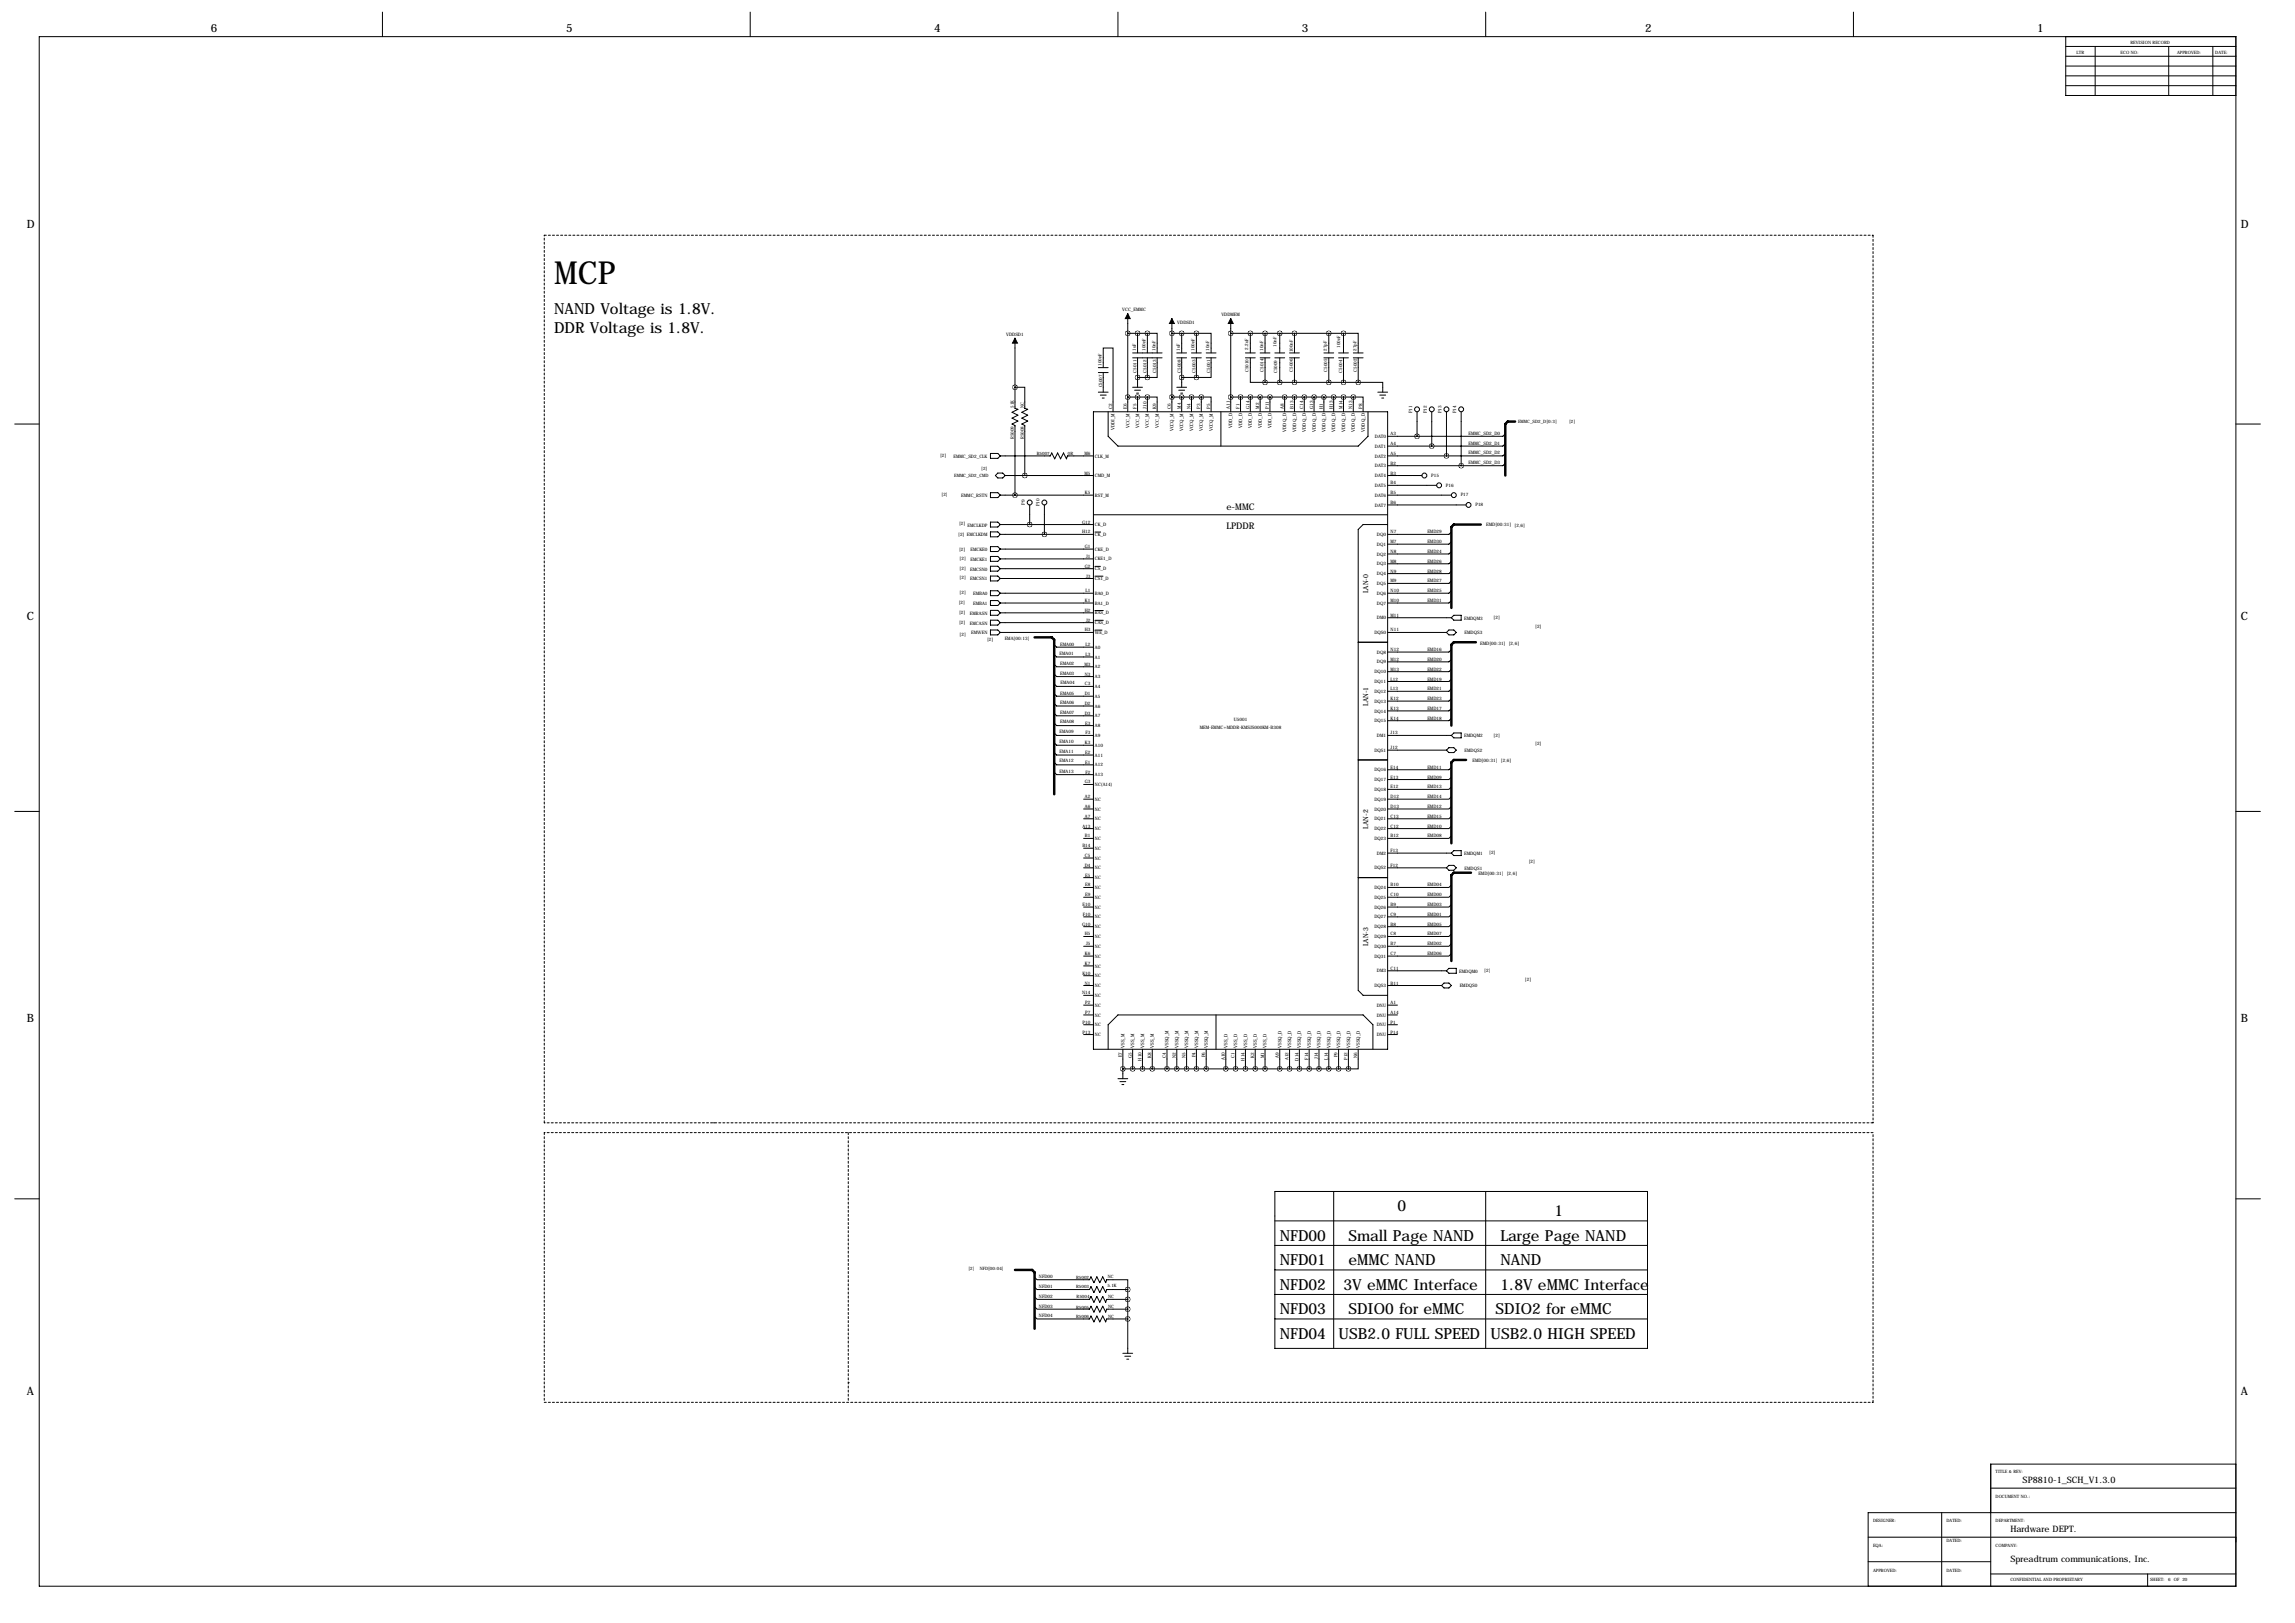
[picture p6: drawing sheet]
<svg xmlns="http://www.w3.org/2000/svg" width="1189mm" height="841mm" viewBox="0 0 1189 841" stroke-linecap="round" stroke-linejoin="round" font-family="sans-serif">
<defs><g id="words">
<text font-size="16.5" x="287" y="147">MCP</text>
<g font-size="7.9">
<text x="287" y="162">NAND Voltage is 1.8V.</text>
<text x="287" y="173">DDR Voltage is 1.8V.</text>
<text x="724" y="627">0</text>
<text x="805" y="630">1</text>
<text x="663" y="643">NFD00</text>
<text x="699" y="643">Small Page NAND</text>
<text x="777" y="643">Large Page NAND</text>
<text x="663" y="655">NFD01</text>
<text x="699" y="655">eMMC NAND</text>
<text x="777" y="655">NAND</text>
<text x="663" y="668">NFD02</text>
<text x="696" y="668">3V eMMC Interface</text>
<text x="777" y="668">1.8V eMMC Interface</text>
<text x="663" y="681">NFD03</text>
<text x="699" y="681">SDIO0 for eMMC</text>
<text x="775" y="681">SDIO2 for eMMC</text>
<text x="663" y="693">NFD04</text>
<text x="693" y="693">USB2.0 FULL SPEED</text>
<text x="772" y="693">USB2.0 HIGH SPEED</text>
</g>
<g font-size="5.9">
<text x="109" y="16">6</text>
<text x="293" y="16">5</text>
<text x="484" y="16">4</text>
<text x="674" y="16">3</text>
<text x="852" y="16">2</text>
<text x="1055" y="16">1</text>
<text x="14" y="118">D</text>
<text x="1161" y="118">D</text>
<text x="14" y="321">C</text>
<text x="1161" y="321">C</text>
<text x="14" y="530">B</text>
<text x="1161" y="530">B</text>
<text x="14" y="723">A</text>
<text x="1161" y="723">A</text>
</g>
<g font-size="4.7">
<text x="635" y="264">e-MMC</text>
<text x="635" y="274">LPDDR</text>
</g>
<g font-size="4.6">
<text x="1048" y="768">SP8810-1_SCH_V1.3.0</text>
<text x="1041" y="794">Hardware DEPT.</text>
<text x="1041" y="809">Spreadtrum communications, Inc.</text>
</g>
<g font-size="3.6">
<text x="709" y="307" transform="rotate(-90 709 307)">LAN-0</text>
<text x="709" y="366" transform="rotate(-90 709 366)">LAN-1</text>
<text x="709" y="429" transform="rotate(-90 709 429)">LAN-2</text>
<text x="709" y="490" transform="rotate(-90 709 490)">LAN-3</text>
</g>
<g font-size="2.4">
<text x="581" y="161">VCC_EMMC</text>
<text x="610" y="168">VDDSD1</text>
<text x="633" y="164">VDDMEM</text>
<text x="521" y="174">VDDSD1</text>
<text x="576" y="212" transform="rotate(-90 576 212)">C2</text>
<text x="584" y="212" transform="rotate(-90 584 212)">E6</text>
<text x="589" y="212" transform="rotate(-90 589 212)">F5</text>
<text x="594" y="212" transform="rotate(-90 594 212)">J10</text>
<text x="599" y="212" transform="rotate(-90 599 212)">K9</text>
<text x="607" y="212" transform="rotate(-90 607 212)">C6</text>
<text x="612" y="212" transform="rotate(-90 612 212)">M4</text>
<text x="617" y="212" transform="rotate(-90 617 212)">N4</text>
<text x="622" y="212" transform="rotate(-90 622 212)">P3</text>
<text x="627" y="212" transform="rotate(-90 627 212)">P5</text>
<text x="637" y="212" transform="rotate(-90 637 212)">A11</text>
<text x="642" y="212" transform="rotate(-90 642 212)">F1</text>
<text x="647" y="212" transform="rotate(-90 647 212)">G14</text>
<text x="652" y="212" transform="rotate(-90 652 212)">M2</text>
<text x="657" y="212" transform="rotate(-90 657 212)">P11</text>
<text x="665" y="212" transform="rotate(-90 665 212)">A8</text>
<text x="670" y="212" transform="rotate(-90 670 212)">B13</text>
<text x="675" y="212" transform="rotate(-90 675 212)">C14</text>
<text x="680" y="212" transform="rotate(-90 680 212)">G13</text>
<text x="685" y="212" transform="rotate(-90 685 212)">H1</text>
<text x="690" y="212" transform="rotate(-90 690 212)">H13</text>
<text x="695" y="212" transform="rotate(-90 695 212)">M14</text>
<text x="701" y="212" transform="rotate(-90 701 212)">N13</text>
<text x="706" y="212" transform="rotate(-90 706 212)">P8</text>
<text x="732" y="214" transform="rotate(-90 732 214)">P11</text>
<text x="739" y="214" transform="rotate(-90 739 214)">P12</text>
<text x="747" y="214" transform="rotate(-90 747 214)">P13</text>
<text x="754" y="214" transform="rotate(-90 754 214)">P14</text>
<text x="585" y="222" transform="rotate(-90 585 222)">VCC_M</text>
<text x="590" y="222" transform="rotate(-90 590 222)">VCC_M</text>
<text x="595" y="222" transform="rotate(-90 595 222)">VCC_M</text>
<text x="600" y="222" transform="rotate(-90 600 222)">VCC_M</text>
<text x="638" y="222" transform="rotate(-90 638 222)">VDD_D</text>
<text x="643" y="222" transform="rotate(-90 643 222)">VDD_D</text>
<text x="649" y="222" transform="rotate(-90 649 222)">VDD_D</text>
<text x="654" y="222" transform="rotate(-90 654 222)">VDD_D</text>
<text x="659" y="222" transform="rotate(-90 659 222)">VDD_D</text>
<text x="577" y="223" transform="rotate(-90 577 223)">VDDI_M</text>
<text x="608" y="223" transform="rotate(-90 608 223)">VCCQ_M</text>
<text x="613" y="223" transform="rotate(-90 613 223)">VCCQ_M</text>
<text x="618" y="223" transform="rotate(-90 618 223)">VCCQ_M</text>
<text x="623" y="223" transform="rotate(-90 623 223)">VCCQ_M</text>
<text x="628" y="223" transform="rotate(-90 628 223)">VCCQ_M</text>
<text x="666" y="224" transform="rotate(-90 666 224)">VDDQ_D</text>
<text x="671" y="224" transform="rotate(-90 671 224)">VDDQ_D</text>
<text x="676" y="224" transform="rotate(-90 676 224)">VDDQ_D</text>
<text x="682" y="224" transform="rotate(-90 682 224)">VDDQ_D</text>
<text x="687" y="224" transform="rotate(-90 687 224)">VDDQ_D</text>
<text x="692" y="224" transform="rotate(-90 692 224)">VDDQ_D</text>
<text x="697" y="224" transform="rotate(-90 697 224)">VDDQ_D</text>
<text x="702" y="224" transform="rotate(-90 702 224)">VDDQ_D</text>
<text x="707" y="224" transform="rotate(-90 707 224)">VDDQ_D</text>
<text x="712" y="227">DAT0</text>
<text x="720" y="225">A3</text>
<text x="761" y="225">EMMC_SD2_D0</text>
<text x="712" y="232">DAT1</text>
<text x="720" y="231">A4</text>
<text x="761" y="230">EMMC_SD2_D1</text>
<text x="487" y="237">[2]</text>
<text x="494" y="237">EMMC_SD2_CLK</text>
<text x="562" y="236">M6</text>
<text x="567" y="237">CLK_M</text>
<text x="712" y="237">DAT2</text>
<text x="720" y="236">A5</text>
<text x="761" y="235">EMMC_SD2_D2</text>
<text x="562" y="246">M5</text>
<text x="712" y="242">DAT3</text>
<text x="720" y="241">B2</text>
<text x="720" y="246">B3</text>
<text x="761" y="240">EMMC_SD2_D3</text>
<text x="567" y="247">CMD_M</text>
<text x="712" y="247">DAT4</text>
<text x="720" y="251">B4</text>
<text x="741" y="247">P15</text>
<text x="488" y="257">[2]</text>
<text x="498" y="257">EMMC_RSTN</text>
<text x="562" y="256">K5</text>
<text x="567" y="257">RST_M</text>
<text x="712" y="252">DAT5</text>
<text x="712" y="257">DAT6</text>
<text x="720" y="256">B5</text>
<text x="749" y="252">P16</text>
<text x="757" y="257">P17</text>
<text x="531" y="262" transform="rotate(-90 531 262)">P9</text>
<text x="538" y="262" transform="rotate(-90 538 262)">P10</text>
<text x="712" y="262">DAT7</text>
<text x="720" y="261">B6</text>
<text x="764" y="262">P18</text>
<text x="497" y="272">[2]</text>
<text x="501" y="273">EMCLKDP</text>
<text x="561" y="271">G12</text>
<text x="567" y="273">CK_D</text>
<text x="770" y="272">EMD[00:31]</text>
<text x="785" y="273">[2,6]</text>
<text x="496" y="277">[2] EMCLKDM</text>
<text x="561" y="276">H12</text>
<text x="567" y="278">CK_D</text>
<text x="713" y="278">DQ0</text>
<text x="720" y="281">M7</text>
<text x="720" y="276">N7</text>
<text x="739" y="276">EMD29</text>
<text x="739" y="281">EMD30</text>
<text x="497" y="285">[2]</text>
<text x="503" y="285">EMCKE0</text>
<text x="562" y="284">G1</text>
<text x="567" y="285">CKE_D</text>
<text x="713" y="283">DQ1</text>
<text x="713" y="288">DQ2</text>
<text x="720" y="286">N8</text>
<text x="739" y="286">EMD24</text>
<text x="497" y="290">[2]</text>
<text x="503" y="291">EMCKE1</text>
<text x="563" y="289">J1</text>
<text x="567" y="290">CKE1_D</text>
<text x="713" y="293">DQ3</text>
<text x="720" y="292">M8</text>
<text x="739" y="292">EMD26</text>
<text x="497" y="295">[2]</text>
<text x="503" y="296">EMCSN0</text>
<text x="562" y="294">G2</text>
<text x="563" y="299">J3</text>
<text x="567" y="295">CS_D</text>
<text x="713" y="298">DQ4</text>
<text x="720" y="297">N9</text>
<text x="739" y="297">EMD28</text>
<text x="497" y="300">[2]</text>
<text x="503" y="301">EMCSN1</text>
<text x="567" y="300">CS1_D</text>
<text x="713" y="303">DQ5</text>
<text x="720" y="302">M9</text>
<text x="739" y="302">EMD27</text>
<text x="497" y="308">[2]</text>
<text x="504" y="308">EMBA0</text>
<text x="562" y="312">K1</text>
<text x="562" y="307">L1</text>
<text x="567" y="308">BA0_D</text>
<text x="713" y="308">DQ6</text>
<text x="720" y="312">M10</text>
<text x="720" y="307">N10</text>
<text x="739" y="307">EMD25</text>
<text x="739" y="312">EMD31</text>
<text x="497" y="313">[2]</text>
<text x="504" y="313">EMBA1</text>
<text x="562" y="317">H2</text>
<text x="567" y="313">BA1_D</text>
<text x="713" y="313">DQ7</text>
<text x="497" y="323">[2]</text>
<text x="497" y="318">[2]</text>
<text x="502" y="324">EMCASN</text>
<text x="502" y="318">EMRASN</text>
<text x="563" y="322">J2</text>
<text x="567" y="318">RAS_D</text>
<text x="567" y="323">CAS_D</text>
<text x="713" y="321">DM0</text>
<text x="720" y="319">M11</text>
<text x="758" y="321">EMDQM3</text>
<text x="774" y="321">[2]</text>
<text x="497" y="329">[2]</text>
<text x="503" y="329">EMWEN</text>
<text x="562" y="327">H3</text>
<text x="567" y="328">WE_D</text>
<text x="712" y="328">DQS0</text>
<text x="720" y="327">N11</text>
<text x="759" y="329">EMDQS3</text>
<text x="795" y="325">[2]</text>
<text x="511" y="332">[2]</text>
<text x="520" y="332">EMA[00:13]</text>
<text x="549" y="334">EMA00</text>
<text x="562" y="335">L2</text>
<text x="767" y="334">EMD[00:31]</text>
<text x="782" y="334">[2,6]</text>
<text x="549" y="339">EMA01</text>
<text x="562" y="340">L3</text>
<text x="567" y="336">A0</text>
<text x="567" y="341">A1</text>
<text x="713" y="339">DQ8</text>
<text x="720" y="337">N12</text>
<text x="739" y="337">EMD16</text>
<text x="549" y="345">EMA02</text>
<text x="562" y="345">M3</text>
<text x="567" y="346">A2</text>
<text x="713" y="344">DQ9</text>
<text x="720" y="342">M12</text>
<text x="720" y="347">M13</text>
<text x="739" y="342">EMD20</text>
<text x="739" y="347">EMD22</text>
<text x="549" y="349">EMA03</text>
<text x="562" y="350">N3</text>
<text x="567" y="351">A3</text>
<text x="712" y="354">DQ11</text>
<text x="712" y="349">DQ10</text>
<text x="720" y="352">L12</text>
<text x="739" y="352">EMD19</text>
<text x="549" y="360">EMA05</text>
<text x="549" y="355">EMA04</text>
<text x="562" y="355">C3</text>
<text x="567" y="356">A4</text>
<text x="712" y="359">DQ12</text>
<text x="720" y="358">L13</text>
<text x="739" y="358">EMD21</text>
<text x="549" y="365">EMA06</text>
<text x="562" y="360">D1</text>
<text x="562" y="365">D2</text>
<text x="567" y="361">A5</text>
<text x="712" y="364">DQ13</text>
<text x="720" y="363">K12</text>
<text x="739" y="363">EMD23</text>
<text x="549" y="370">EMA07</text>
<text x="562" y="370">D3</text>
<text x="567" y="367">A6</text>
<text x="567" y="372">A7</text>
<text x="712" y="369">DQ14</text>
<text x="720" y="368">K13</text>
<text x="739" y="368">EMD17</text>
<text x="549" y="375">EMA08</text>
<text x="562" y="375">E3</text>
<text x="567" y="377">A8</text>
<text x="621" y="378">MEM-EMMC+MDDR-KMSJS000KM-B308</text>
<text x="639" y="373">U5001</text>
<text x="712" y="374">DQ15</text>
<text x="720" y="373">K14</text>
<text x="739" y="373">EMD18</text>
<text x="549" y="380">EMA09</text>
<text x="562" y="380">F3</text>
<text x="567" y="382">A9</text>
<text x="713" y="382">DM1</text>
<text x="720" y="380">J13</text>
<text x="758" y="382">EMDQM2</text>
<text x="774" y="382">[2]</text>
<text x="549" y="390">EMA11</text>
<text x="549" y="385">EMA10</text>
<text x="562" y="386">K3</text>
<text x="567" y="387">A10</text>
<text x="712" y="389">DQS1</text>
<text x="720" y="388">J12</text>
<text x="759" y="390">EMDQS2</text>
<text x="795" y="386">[2]</text>
<text x="549" y="395">EMA12</text>
<text x="562" y="396">E1</text>
<text x="562" y="391">E2</text>
<text x="567" y="392">A11</text>
<text x="763" y="395">EMD[00:31]</text>
<text x="777" y="395">[2,6]</text>
<text x="549" y="400">EMA13</text>
<text x="562" y="401">F2</text>
<text x="567" y="397">A12</text>
<text x="712" y="400">DQ16</text>
<text x="720" y="398">E14</text>
<text x="739" y="398">EMD11</text>
<text x="562" y="406">G3</text>
<text x="567" y="402">A13</text>
<text x="567" y="407">NC(A14)</text>
<text x="712" y="405">DQ17</text>
<text x="720" y="403">E13</text>
<text x="739" y="403">EMD09</text>
<text x="562" y="413">A2</text>
<text x="712" y="410">DQ18</text>
<text x="720" y="413">D12</text>
<text x="720" y="408">E12</text>
<text x="739" y="408">EMD13</text>
<text x="739" y="413">EMD14</text>
<text x="562" y="419">A6</text>
<text x="567" y="415">NC</text>
<text x="567" y="420">NC</text>
<text x="712" y="415">DQ19</text>
<text x="712" y="420">DQ20</text>
<text x="720" y="419">D13</text>
<text x="739" y="419">EMD12</text>
<text x="562" y="424">A7</text>
<text x="567" y="425">NC</text>
<text x="712" y="425">DQ21</text>
<text x="720" y="424">C13</text>
<text x="739" y="424">EMD15</text>
<text x="561" y="429">A13</text>
<text x="567" y="430">NC</text>
<text x="712" y="430">DQ22</text>
<text x="720" y="429">C12</text>
<text x="739" y="429">EMD10</text>
<text x="562" y="434">B1</text>
<text x="567" y="435">NC</text>
<text x="712" y="435">DQ23</text>
<text x="720" y="434">B12</text>
<text x="739" y="434">EMD08</text>
<text x="561" y="439">B14</text>
<text x="562" y="444">C5</text>
<text x="567" y="440">NC</text>
<text x="713" y="443">DM2</text>
<text x="720" y="441">F13</text>
<text x="758" y="443">EMDQM1</text>
<text x="771" y="443">[2]</text>
<text x="562" y="449">D4</text>
<text x="567" y="445">NC</text>
<text x="720" y="449">F12</text>
<text x="792" y="447">[2]</text>
<text x="562" y="454">E5</text>
<text x="567" y="450">NC</text>
<text x="567" y="455">NC</text>
<text x="712" y="450">DQS2</text>
<text x="759" y="451">EMDQS1</text>
<text x="766" y="453">EMD[00:31]</text>
<text x="781" y="453">[2,6]</text>
<text x="562" y="459">E8</text>
<text x="567" y="461">NC</text>
<text x="712" y="461">DQ24</text>
<text x="720" y="459">B10</text>
<text x="739" y="459">EMD04</text>
<text x="562" y="464">E9</text>
<text x="567" y="466">NC</text>
<text x="712" y="466">DQ25</text>
<text x="720" y="464">C10</text>
<text x="739" y="464">EMD00</text>
<text x="561" y="469">E10</text>
<text x="567" y="471">NC</text>
<text x="712" y="471">DQ26</text>
<text x="720" y="469">B9</text>
<text x="739" y="469">EMD03</text>
<text x="561" y="479">G10</text>
<text x="561" y="474">F10</text>
<text x="567" y="476">NC</text>
<text x="712" y="476">DQ27</text>
<text x="720" y="479">B8</text>
<text x="720" y="474">C9</text>
<text x="739" y="474">EMD01</text>
<text x="739" y="479">EMD05</text>
<text x="562" y="485">H5</text>
<text x="567" y="481">NC</text>
<text x="567" y="486">NC</text>
<text x="712" y="481">DQ28</text>
<text x="712" y="486">DQ29</text>
<text x="720" y="485">C8</text>
<text x="739" y="485">EMD07</text>
<text x="563" y="490">J5</text>
<text x="567" y="491">NC</text>
<text x="712" y="491">DQ30</text>
<text x="720" y="490">B7</text>
<text x="739" y="490">EMD02</text>
<text x="562" y="495">K6</text>
<text x="567" y="496">NC</text>
<text x="712" y="496">DQ31</text>
<text x="720" y="495">C7</text>
<text x="739" y="495">EMD06</text>
<text x="562" y="500">K7</text>
<text x="567" y="501">NC</text>
<text x="713" y="504">DM3</text>
<text x="720" y="502">C11</text>
<text x="756" y="504">EMDQM0</text>
<text x="769" y="503">[2]</text>
<text x="561" y="505">K10</text>
<text x="562" y="510">N1</text>
<text x="567" y="506">NC</text>
<text x="720" y="510">B11</text>
<text x="790" y="508">[2]</text>
<text x="561" y="515">N14</text>
<text x="567" y="511">NC</text>
<text x="712" y="511">DQS3</text>
<text x="756" y="511">EMDQS0</text>
<text x="562" y="520">P2</text>
<text x="567" y="516">NC</text>
<text x="567" y="521">NC</text>
<text x="713" y="521">DNU</text>
<text x="720" y="520">A1</text>
<text x="562" y="525">P7</text>
<text x="567" y="527">NC</text>
<text x="713" y="527">DNU</text>
<text x="720" y="525">A14</text>
<text x="561" y="530">P10</text>
<text x="567" y="532">NC</text>
<text x="713" y="532">DNU</text>
<text x="720" y="530">P1</text>
<text x="561" y="535">P13</text>
<text x="567" y="537">NC</text>
<text x="713" y="537">DNU</text>
<text x="720" y="535">P14</text>
<text x="582" y="543" transform="rotate(-90 582 543)">VSS_M</text>
<text x="588" y="543" transform="rotate(-90 588 543)">VSS_M</text>
<text x="593" y="543" transform="rotate(-90 593 543)">VSS_M</text>
<text x="598" y="543" transform="rotate(-90 598 543)">VSS_M</text>
<text x="605" y="543" transform="rotate(-90 605 543)">VSSQ_M</text>
<text x="610" y="543" transform="rotate(-90 610 543)">VSSQ_M</text>
<text x="616" y="543" transform="rotate(-90 616 543)">VSSQ_M</text>
<text x="621" y="543" transform="rotate(-90 621 543)">VSSQ_M</text>
<text x="626" y="543" transform="rotate(-90 626 543)">VSSQ_M</text>
<text x="636" y="543" transform="rotate(-90 636 543)">VSS_D</text>
<text x="641" y="543" transform="rotate(-90 641 543)">VSS_D</text>
<text x="646" y="543" transform="rotate(-90 646 543)">VSS_D</text>
<text x="651" y="543" transform="rotate(-90 651 543)">VSS_D</text>
<text x="656" y="543" transform="rotate(-90 656 543)">VSS_D</text>
<text x="664" y="543" transform="rotate(-90 664 543)">VSSQ_D</text>
<text x="669" y="543" transform="rotate(-90 669 543)">VSSQ_D</text>
<text x="674" y="543" transform="rotate(-90 674 543)">VSSQ_D</text>
<text x="679" y="543" transform="rotate(-90 679 543)">VSSQ_D</text>
<text x="684" y="543" transform="rotate(-90 684 543)">VSSQ_D</text>
<text x="689" y="543" transform="rotate(-90 689 543)">VSSQ_D</text>
<text x="694" y="543" transform="rotate(-90 694 543)">VSSQ_D</text>
<text x="699" y="543" transform="rotate(-90 699 543)">VSSQ_D</text>
<text x="704" y="543" transform="rotate(-90 704 543)">VSSQ_D</text>
<text x="581" y="548" transform="rotate(-90 581 548)">E7</text>
<text x="586" y="548" transform="rotate(-90 586 548)">G5</text>
<text x="591" y="549" transform="rotate(-90 591 549)">H10</text>
<text x="596" y="548" transform="rotate(-90 596 548)">K8</text>
<text x="604" y="548" transform="rotate(-90 604 548)">C4</text>
<text x="609" y="548" transform="rotate(-90 609 548)">N2</text>
<text x="614" y="548" transform="rotate(-90 614 548)">N5</text>
<text x="619" y="548" transform="rotate(-90 619 548)">P4</text>
<text x="624" y="548" transform="rotate(-90 624 548)">P6</text>
<text x="634" y="549" transform="rotate(-90 634 549)">A10</text>
<text x="640" y="548" transform="rotate(-90 640 548)">C1</text>
<text x="645" y="549" transform="rotate(-90 645 549)">H14</text>
<text x="650" y="548" transform="rotate(-90 650 548)">K2</text>
<text x="655" y="548" transform="rotate(-90 655 548)">M1</text>
<text x="662" y="548" transform="rotate(-90 662 548)">A9</text>
<text x="668" y="549" transform="rotate(-90 668 549)">A12</text>
<text x="673" y="549" transform="rotate(-90 673 549)">D14</text>
<text x="678" y="549" transform="rotate(-90 678 549)">F14</text>
<text x="683" y="549" transform="rotate(-90 683 549)">J14</text>
<text x="688" y="549" transform="rotate(-90 688 549)">L14</text>
<text x="693" y="548" transform="rotate(-90 693 548)">P9</text>
<text x="698" y="549" transform="rotate(-90 698 549)">P12</text>
<text x="703" y="548" transform="rotate(-90 703 548)">N6</text>
<text x="538" y="662">NFD00</text>
<text x="538" y="667">NFD01</text>
<text x="538" y="672">NFD02</text>
<text x="538" y="677">NFD03</text>
<text x="538" y="682">NFD04</text>
</g>
<g font-size="2.3">
<text x="1104" y="23">REVISION RECORD</text>
<text x="1076" y="28">LTR</text>
<text x="1099" y="28">ECO NO:</text>
<text x="1128" y="28">APPROVED:</text>
<text x="1148" y="28">DATE:</text>
<text x="661" y="180" transform="rotate(-90 661 180)">10nF</text>
<text x="588" y="182" transform="rotate(-90 588 182)">1uF</text>
<text x="593" y="182" transform="rotate(-90 593 182)">100nF</text>
<text x="599" y="182" transform="rotate(-90 599 182)">10nF</text>
<text x="611" y="182" transform="rotate(-90 611 182)">1uF</text>
<text x="619" y="182" transform="rotate(-90 619 182)">100nF</text>
<text x="626" y="182" transform="rotate(-90 626 182)">10nF</text>
<text x="647" y="181" transform="rotate(-90 647 181)">2.2uF</text>
<text x="654" y="182" transform="rotate(-90 654 182)">10nF</text>
<text x="670" y="182" transform="rotate(-90 670 182)">100nF</text>
<text x="687" y="182" transform="rotate(-90 687 182)">27pF</text>
<text x="694" y="180" transform="rotate(-90 694 180)">100nF</text>
<text x="703" y="182" transform="rotate(-90 703 182)">27pF</text>
<text x="571" y="189" transform="rotate(-90 571 189)">100nF</text>
<text x="589" y="193" transform="rotate(-90 589 193)">C5011</text>
<text x="594" y="193" transform="rotate(-90 594 193)">C5012</text>
<text x="599" y="193" transform="rotate(-90 599 193)">C5013</text>
<text x="612" y="193" transform="rotate(-90 612 193)">C5008</text>
<text x="619" y="193" transform="rotate(-90 619 193)">C5003</text>
<text x="627" y="193" transform="rotate(-90 627 193)">C5001</text>
<text x="647" y="193" transform="rotate(-90 647 193)">C5010</text>
<text x="655" y="193" transform="rotate(-90 655 193)">C5014</text>
<text x="662" y="193" transform="rotate(-90 662 193)">C5009</text>
<text x="670" y="193" transform="rotate(-90 670 193)">C5006</text>
<text x="688" y="193" transform="rotate(-90 688 193)">C5005</text>
<text x="695" y="193" transform="rotate(-90 695 193)">C5004</text>
<text x="703" y="193" transform="rotate(-90 703 193)">C5002</text>
<text x="571" y="201" transform="rotate(-90 571 201)">C5007</text>
<text x="525" y="211" transform="rotate(-90 525 211)">51K</text>
<text x="530" y="211" transform="rotate(-90 530 211)">NC</text>
<text x="786" y="219">EMMC_SD2_D[0:3]</text>
<text x="813" y="219">[2]</text>
<text x="525" y="227" transform="rotate(-90 525 227)">R5009</text>
<text x="530" y="227" transform="rotate(-90 530 227)">R5008</text>
<text x="537" y="236">R5007</text>
<text x="553" y="236">0R</text>
<text x="508" y="244">[2]</text>
<text x="494" y="247">EMMC_SD2_CMD</text>
<text x="502" y="658">[2]</text>
<text x="508" y="658">NFD[00:04]</text>
<text x="557" y="663">R5002</text>
<text x="574" y="662">NC</text>
<text x="557" y="667">R5003</text>
<text x="574" y="667">5.1K</text>
<text x="557" y="678">R5005</text>
<text x="558" y="673">R5004</text>
<text x="574" y="678">NC</text>
<text x="574" y="673">NC</text>
<text x="557" y="683">R5006</text>
<text x="574" y="683">NC</text>
<text x="1034" y="763">TITLE &amp; REV:</text>
<text x="1034" y="776">DOCUMENT NO.:</text>
<text x="970" y="789">DESIGNER:</text>
<text x="1008" y="789">DATED:</text>
<text x="1034" y="789">DEPARTMENT:</text>
<text x="970" y="801">EQA:</text>
<text x="1008" y="799">DATED:</text>
<text x="1034" y="801">COMPANY:</text>
<text x="970" y="814">APPROVED:</text>
<text x="1008" y="814">DATED:</text>
<text x="1041" y="819">CONFIDENTIAL AND PROPRIETARY</text>
<text x="1114" y="819">SHEET: 6 OF 20</text>
</g>
</g></defs>
<g fill="none" stroke="#000" stroke-width=".52">
<path d="M20 19h1138v803h-1138zM198 6v13M389 6v13M579 6v13M770 6v13M960 6v13M1070 19v30h88M1070 34h88M1070 24h88M1070 29h88M1070 39h88M1085 24v25"/>
<path d="M1123 24v25M1146 24v25M1070 44h88M526 175v37h1l-3 2 3 1-3 2 3 1-3 2h2v36M584 162v51M584 173h10M589 173v10M594 173h5v10M594 173v10M607 165v48M607 173h13M612 173v10"/>
<path d="M620 173h7v10M620 173v10M638 165v48M638 173h58M648 173v10M655 173v10M663 173v10M671 173v10M688 173v10M696 173h8v10M696 173v10M569 193h5"/>
<path d="M569 190h5M572 190v-10h5v33M572 193v10M587 185h15M587 183h15M589 185v16M589 196h5M594 185v11M599 185v11h-5M610 185h5M610 183h5M612 185v16"/>
<path d="M612 196h8M617 185h5M617 183h5M620 185v11M625 185h5M625 183h5M627 185v11h-7M645 185h5M645 183h5M648 185v13h7M653 185h5M653 183h5"/>
<path d="M655 185v13M655 198h49M660 185h5M660 183h5M663 185v13M668 185h5M668 183h5M671 185v13M686 185h5M686 183h5M688 185v13M693 185h5"/>
<path d="M693 183h5M696 185v13M701 185h5M701 183h5M704 198h12v5M704 185v13M8 220h12M526 201h5v11h1l-3 2 3 1-3 2 3 1-3 2h2v26M566 213h153v330h-153zM569 203h5M570 205h3M571 206h1"/>
<path d="M574 213v13l5 5h125l5-5v-13M584 206h10M587 201h5M588 202h3M589 204h1M589 206v7M594 206h5v7M594 206v7M607 206h15M610 201h5M611 202h3M612 204h1"/>
<path d="M612 206v7M617 206v7M622 206h5v7M622 206v7M632 213v18M638 206h63M643 206v7M648 206v7M653 206v7M658 206v7M665 206v7M671 206v7"/>
<path d="M676 206v7M681 206v7M686 206v7M691 206v7M696 206v7M701 206h5v7M701 206v7M714 203h5M715 205h3M716 206h1M734 213v13M742 213v18"/>
<path d="M749 213v23M757 213v28M1158 220h13M513 235h4l1 1-1 1h-4zM518 236h26l1-1 1 3 2-3 1 3 2-3 1 3 1-2h13M780 230l-1 1h-60M780 225l-1 1h-60M780 235l-1 1h-60M780 240l-1 1h-60M513 255h4l1 1-1 2h-4zM516 246l1-1h2l2 1-2 2h-2zM518 256h48"/>
<path d="M521 246h45M719 246h18M719 251h25M719 256h33M513 276h4l1 1-1 1h-4zM513 270h4l1 2-1 1h-4zM518 272h48M518 277h48M533 262v10M541 262v15M566 267h153M567 276h3"/>
<path d="M719 272h-13l-2 2v239l2 3h13M719 262h40M752 276l-1 1h-32M513 298h4l1 2-1 1h-4zM513 283h4l1 1-1 2h-4zM513 288h4l1 1-1 2h-4zM513 293h4l1 2-1 1h-4zM518 284h48M518 295h48M518 289h48M518 300h48M567 293h3"/>
<path d="M567 298h4M752 281l-1 1h-32M752 291l-1 1h-32M752 286l-1 1h-32M752 296l-1 1h-32M513 316h4l1 1-1 2h-4zM513 306h4l1 1-1 2h-4zM513 311h4l1 1-1 2h-4zM518 317h48M518 312h48M518 307h48M567 316h5"/>
<path d="M719 320h33M752 311l-1 1h-32M752 306l-1 1h-32M752 301l-1 1h-32M752 320l1-1h4v2h-4zM513 326h4l1 2-1 1h-4zM513 321h4l1 2-1 1h-4zM518 328h48M518 323h48M546 334l1 1h19M546 339l1 1h19M567 326h4"/>
<path d="M567 321h5M704 333h15M719 328h30M749 328l2-2h2l1 2-1 1h-2zM752 336l-1 2h-32M546 354l1 2h19M546 359l1 2h19M546 344l1 1h19M546 349l1 1h19M752 352l-1 1h-32M752 357l-1 1h-32M752 342l-1 1h-32"/>
<path d="M752 347l-1 1h-32M546 364l1 2h19M546 369l1 2h19M546 375l1 1h19M546 380l1 1h19M752 362l-1 1h-32M752 367l-1 1h-32M752 372l-1 1h-32M546 395l1 1h19M546 390l1 1h19M546 400l1 1h19M546 385l1 1h19"/>
<path d="M704 394h15M719 381h33M719 389h30M749 389l2-2h2l1 2-1 1h-2zM752 397l-1 2h-32M752 381l1-1h4v2h-4zM561 414h5M561 419h5M561 406h5M752 403l-1 1h-32M752 418l-1 1h-32M752 408l-1 1h-32"/>
<path d="M752 413l-1 1h-32M8 420h12M561 424h5M561 429h5M561 434h5M561 439h5M752 433l-1 1h-32M752 428l-1 1h-32M752 423l-1 1h-32M1158 420h13M561 455h5M561 460h5"/>
<path d="M561 444h5M561 450h5M704 455h15M719 450h30M719 442h33M749 450l2-2h2l1 2-1 1h-2zM752 458l-1 2h-32M752 442l1-1h4v2h-4zM561 480h5M561 470h5M561 475h5M561 465h5"/>
<path d="M752 463l-1 2h-32M752 474l-1 1h-32M752 469l-1 1h-32M752 479l-1 1h-32M561 490h5M561 495h5M561 485h5M752 489l-1 1h-32M752 494l-1 1h-32M752 484l-1 1h-32M561 516h5M561 510h5"/>
<path d="M561 500h5M561 505h5M719 510h28M719 503h30M748 509h3l1 1-1 2h-3l-1-2zM749 503l2-1h3v2h-3zM561 526h5M561 521h5M561 531h5M561 536h5M630 526v17M719 526h5"/>
<path d="M719 521h5M719 531h5M719 536h5M574 543v-12l5-5h127l5 5v12M579 559h5M582 543v16M582 554h116M587 543v11M592 543v11M597 543v11M605 543v11M610 543v11"/>
<path d="M615 543v11M620 543v11M625 543v11M635 543v11M640 543v11M645 543v11M650 543v11M655 543v11M663 543v11M668 543v11M673 543v11M678 543v11"/>
<path d="M683 543v11M688 543v11M693 543v11M698 543v11M704 543v11h-6M580 560h3M581 562h1M370 582h.1M660 617h193v81h-193zM691 617v81M770 617v81M8 621h12"/>
<path d="M660 632h193M1158 621h13M660 658h193M660 645h193M536 662l1 1h27l1-2 2 3 1-3 2 3 1-3 2 3v-1h11v5M536 677l1 1h27l1-1 2 3 1-3 2 3 1-3 2 3v-2h11M536 672l1 1h27l1-1 2 3 1-3 2 3 1-3 2 3v-2h11M536 667l1 1h27l1-2 2 3 1-3 2 3 1-3 2 3v-1h11M584 668v33M660 670h193M536 682l1 1h27l1-1 2 3 1-3 2 3 1-3 2 3v-2h11M660 683h193"/>
<path d="M439 716h.1M582 701h5M583 702h3M584 704h1M1158 758h-127v64M1031 771h127M968 796h63M1006 784v38M1031 796h127M1158 784h-190v38M968 809h63M1031 815h127"/>
<path d="M1113 815v7"/>
<circle cx="734" cy="212" r="1.3"/>
<circle cx="742" cy="212" r="1.3"/>
<circle cx="749" cy="212" r="1.3"/>
<circle cx="757" cy="212" r="1.3"/>
<circle cx="738" cy="246" r="1.3"/>
<circle cx="745" cy="251" r="1.3"/>
<circle cx="753" cy="256" r="1.3"/>
<circle cx="533" cy="260" r="1.3"/>
<circle cx="541" cy="260" r="1.3"/>
<circle cx="761" cy="262" r="1.3"/>
</g>
<path d="M282 122h688M970 122v460M282 587v139M282 582v-460M439 587v139M970 587h-688M970 582h-688M282 726h688M970 726v-139" fill="none" stroke="#000" stroke-width=".52" stroke-dasharray="1.1 1.1"/>
<path d="M526 175l1 3h-2zM584 162l1 3h-2zM607 165l1 3h-2zM638 165l1 3h-3z" fill="#000" stroke="#000" stroke-width=".52"/>
<path d="M670 206a.5 .5 0 0 0 1 0 .5 .5 0 0 0-1 0zM665 206a.5 .5 0 0 0 1 0 .5 .5 0 0 0-1 0zM698 554a.5 .5 0 0 0 1 0 .5 .5 0 0 0-1 0zM693 554a.5 .5 0 0 0 1 0 .5 .5 0 0 0-1 0zM604 554a.5 .5 0 0 0 1 0 .5 .5 0 0 0-1 0zM637 206a.5 .5 0 0 0 1 0 .5 .5 0 0 0-1 0zM637 173a.5 .5 0 0 0 1 0 .5 .5 0 0 0-1 0zM670 198a.5 .5 0 0 0 1 0 .5 .5 0 0 0-1 0zM670 173a.5 .5 0 0 0 1 0 .5 .5 0 0 0-1 0zM703 198a.5 .5 0 0 0 1 0 .5 .5 0 0 0-1 0z" fill="#000" stroke="#000" stroke-width="2.5"/>
<path d="M785 218h-4l-1 2v26M767 272h-14l-1 1v42M536 330h9l1 1v80M765 333h-12l-1 1v42M759 394h-6l-1 1v42M762 452h-9l-1 1v45M526 658h9l1 1v29" fill="none" stroke="#000" stroke-width="1.3"/>
<use href="#words"/>
</svg>
